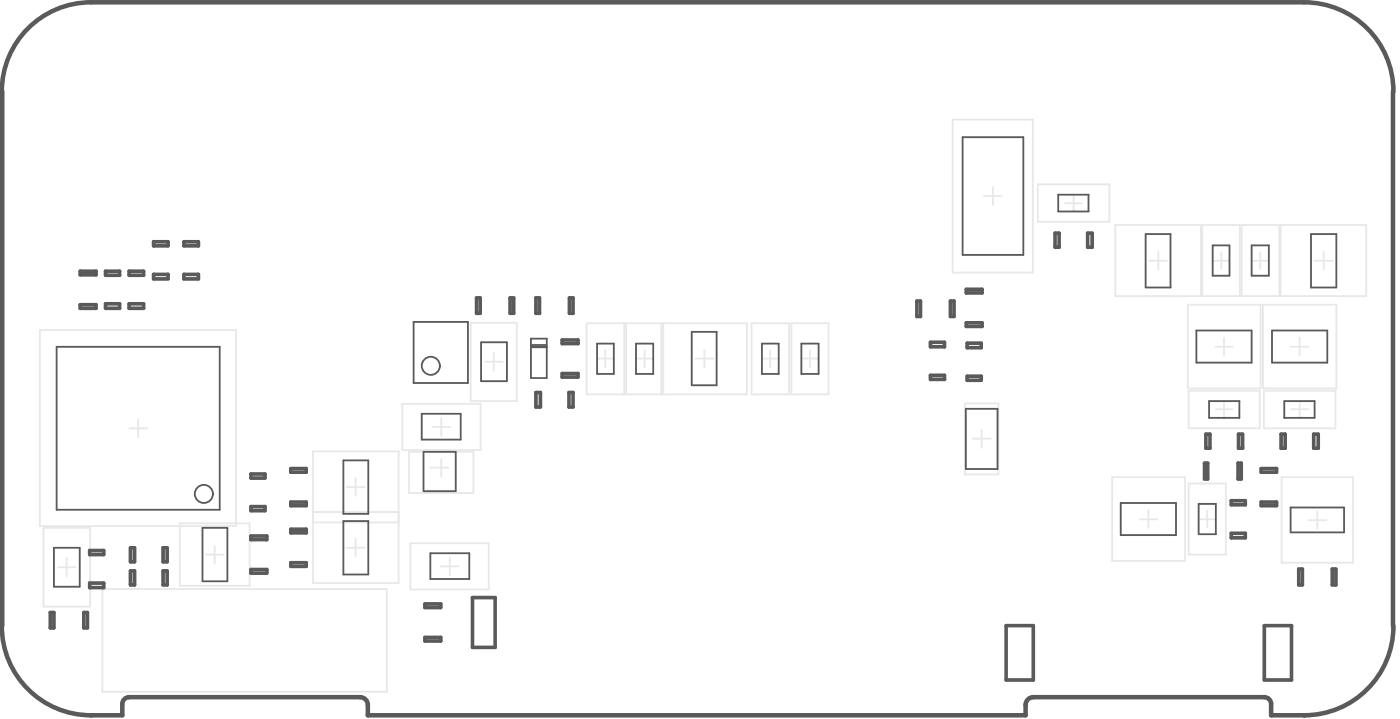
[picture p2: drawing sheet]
<svg xmlns="http://www.w3.org/2000/svg" width="131mm" height="67mm" viewBox="0 0 131 67" stroke-linecap="round" stroke-linejoin="round" font-family="sans-serif">
<g fill="none" stroke="#e8e8e8" stroke-width=".17">
<path d="M88.8 11.1h7.5v14.3h-7.5zM91.7 18.3h1.7M92.6 17.4v1.7M96.8 17.2h6.6v3.5h-6.6zM99.3 19h1.6M100.1 18.2v1.5M3.7 30.8h18.3v18.2h-18.3zM12 39.9h1.7M12.9 39.1v1.7M37.5 37.6h7.3v4.4h-7.3zM40.3 39.8h1.7M41.1 39v1.6"/>
<path d="M43.9 30.1h4.3v7.3h-4.3zM45.2 33.7h1.7M46 32.9v1.7M54.7 30.1h3.5v6.7h-3.5zM55.7 33.4h1.5M56.4 32.7v1.5M58.4 30.1h11.2v6.7h-11.2zM59.3 33.4h1.6M60.1 32.7v1.5M61.7 30.1v6.7M61.8 30.1v6.7M64.8 33.4h1.7"/>
<path d="M65.7 32.6v1.7M70.1 30.1h3.5v6.7h-3.5zM71 33.4h1.6M71.8 32.7v1.5M73.8 30.1h3.4v6.7h-3.4zM74.7 33.4h1.6M75.5 32.7v1.5M90 37.6h3.1v6.6h-3.1zM104 21h8v6.6h-8zM107.2 24.3h1.6M108 23.5v1.6M110.7 28.4h6.8v7.8h-6.8z"/>
<path d="M110.8 36.4h6.7v3.5h-6.7zM112.1 21h3.5v6.6h-3.5zM113.1 24.3h1.5M113.3 32.3h1.7M113.4 38.2h1.5M113.9 23.5v1.6M114.1 31.5v1.6M114.1 37.4v1.6M115.8 21h3.5v6.6h-3.5zM116.7 24.3h1.6M117.5 23.5v1.6M117.8 28.4h6.8v7.8h-6.8z"/>
<path d="M117.8 36.4h6.7v3.5h-6.7zM119.4 21h8v6.6h-8zM120.3 32.3h1.7M120.4 38.2h1.6M121.2 31.5v1.6M121.2 37.4v1.6M122.6 24.3h1.7M123.4 23.5v1.6M4.1 49.2h4.3v7.4h-4.3zM5.4 52.9h1.7M6.2 52v1.7M9.5 55v9.5h26.6v-9.5"/>
<path d="M9.5 54.9h26.6M16.8 48.8h6.5v5.8h-6.5zM19.2 51.7h1.7M20 50.9v1.6M29.2 42.1h8v12.3h-8zM29.2 48.7h8M29.2 47.7h8M32.3 51.1h1.7M32.3 45.4h1.7M33.2 44.6v1.6M33.2 50.2v1.7M38.1 42.1h6v3.9h-6z"/>
<path d="M38.3 50.6h7.3v4.3h-7.3zM40.1 43.6h1.7M41.1 52.8h1.7M41.1 42.8v1.6M41.9 52v1.6M90.7 40.9h1.7M91.5 40.1v1.6M103.7 44.5h6.8v7.8h-6.8zM106.3 48.4h1.6M107.1 47.6v1.6M110.8 45.1h3.5v6.6h-3.5zM111.8 48.4h1.6"/>
<path d="M112.6 47.6v1.6M119.5 44.5h6.7v8h-6.7zM122 48.5h1.7M122.8 47.6v1.7"/>
</g>
<g fill="none" stroke="#5a5a5a" stroke-width=".34">
<path d="M7.5 28.4h1.5v.3h-1.5zM7.5 25.3h1.5v.3h-1.5zM9.8 28.3h1.4v.4h-1.4zM9.8 25.3h1.4v.4h-1.4zM12 28.3h1.4v.4h-1.4zM12 25.3h1.4v.4h-1.4zM14.3 25.6h1.4v.4h-1.4zM14.3 22.5h1.4v.4h-1.4zM17.1 25.6h1.4v.4h-1.4zM17.1 22.5h1.4v.4h-1.4zM44.4 27.8h.4v1.4h-.4zM47.6 27.8h.3v1.4h-.3z"/>
<path d="M50 27.8h.3v1.4h-.3zM50 36.6h.4v1.3h-.4zM52.4 31.7h1.5v.3h-1.5zM52.4 34.8h1.5v.4h-1.5zM53 36.6h.4v1.3h-.4zM53.1 27.8h.3v1.4h-.3zM85.5 28.1h.3v1.4h-.3zM86.8 31.9h1.3v.4h-1.3zM86.8 35h1.3v.4h-1.3zM88.6 28.1h.3v1.4h-.3zM90.1 27h1.5v.3h-1.5zM90.1 30.1h1.5v.3h-1.5z"/>
<path d="M90.2 32h1.3v.4h-1.3zM90.2 35.1h1.3v.4h-1.3zM98.4 21.7h.3v1.3h-.3zM101.4 21.7h.4v1.3h-.4zM4.7 57.1h.3v1.4h-.3zM7.8 57.1h.4v1.4h-.4zM8.4 51.3h1.3v.4h-1.3zM8.4 54.4h1.3v.4h-1.3zM12.2 51.1h.3v1.3h-.3zM12.2 53.2h.3v1.3h-.3zM15.2 53.2h.4v1.3h-.4zM15.2 51.1h.4v1.3h-.4z"/>
<path d="M23.4 53.1h1.5v.3h-1.5zM23.4 44.2h1.3v.4h-1.3zM23.4 47.2h1.3v.4h-1.3zM23.4 50h1.5v.3h-1.5zM27.1 43.7h1.5v.3h-1.5zM27.1 46.8h1.5v.3h-1.5zM27.1 49.3h1.5v.4h-1.5zM27.1 52.5h1.5v.3h-1.5zM39.6 56.3h1.5v.3h-1.5zM39.6 59.4h1.5v.4h-1.5zM44.1 55.7h2.1v4.7h-2.1zM93.8 58.3h2.5v5.1h-2.5z"/>
<path d="M112.3 43.2h.3v1.5h-.3zM112.4 40.5h.4v1.3h-.4zM114.8 46.7h1.3v.4h-1.3zM114.8 49.7h1.3v.4h-1.3zM115.4 43.2h.3v1.5h-.3zM115.5 40.5h.4v1.3h-.4zM117.6 46.8h1.4v.3h-1.4zM117.6 43.7h1.4v.3h-1.4zM117.9 58.3h2.5v5.1h-2.5zM119.4 40.5h.4v1.3h-.4zM121.1 53.1h.3v1.4h-.3zM122.5 40.5h.4v1.3h-.4z"/>
<path d="M124.2 53.1h.4v1.4h-.4z"/>
</g>
<g fill="none" stroke="#5a5a5a" stroke-width=".17">
<path d="M89.7 12.8h5.7v11h-5.7zM98.7 18.2h2.8v1.5h-2.8zM5.3 32.3h15.2v15.2h-15.2zM38.6 30h5v5.7h-5zM39.3 38.6h3.7v2.4h-3.7zM44.9 31.9h2.4v3.6h-2.4zM49.5 31.6h1.5v3.6h-1.5zM49.5 32.2h1.5M49.5 32.4h1.5M49.5 32.3h1.5M55.7 32h1.5v2.9h-1.5zM59.3 32h1.6v2.9h-1.6z"/>
<path d="M64.5 30.9h2.3v5h-2.3zM71 32h1.6v2.9h-1.6zM74.7 32h1.6v2.9h-1.6zM90 38.1h3v5.6h-3zM106.8 21.8h2.3v5h-2.3zM111.5 30.8h5.2v3h-5.2zM112.7 37.4h2.9v1.6h-2.9zM113.1 22.9h1.5v2.8h-1.5zM116.7 22.9h1.6v2.8h-1.6zM118.6 30.8h5.1v3h-5.1zM119.7 37.4h2.9v1.6h-2.9zM122.2 21.8h2.4v5h-2.4z"/>
<path d="M5 51.1h2.4v3.6h-2.4zM18.9 49.2h2.3v5h-2.3zM32 42.9h2.3v5h-2.3zM32 48.6h2.3v5h-2.3zM39.5 42.1h3v3.7h-3zM40.1 51.6h3.7v2.4h-3.7zM104.5 46.9h5.1v3h-5.1zM111.8 47h1.6v2.8h-1.6zM120.3 47.3h5v2.3h-5z"/>
<circle cx="40.2" cy="34.1" r=".84"/>
<circle cx="19" cy="46" r=".84"/>
</g>
<path d="M8.5 66.7h.1M11.4 65.6v1.1M34.3 65.7v1M95.6 65.7v1M118.5 65.6v1.1" fill="none" stroke="#5a5a5a" stroke-width=".42"/>
<circle cx="121.6" cy="66.7" r=".21" fill="#5a5a5a"/>
<path d="M.2 8.5v49.8M8.5 .2h113.1M129.9 8.5v49.9M8.5 66.7h2.9M12 65h21.6M34.3 66.7h61.3M96.3 65h21.6M118.5 66.7h3.1" fill="none" stroke="#5a5a5a" stroke-width=".42"/>
<circle cx="11.4" cy="66.7" r=".21" fill="#5a5a5a"/>
<path d="M8.5 .2a8.3 8.3 0 0 0-8.3 8.3M121.6 .2a8.3 8.3 0 0 1 8.3 8.3M.2 58.4a8.3 8.3 0 0 0 8.3 8.3M129.9 58.4a8.3 8.3 0 0 1-8.3 8.3M12 65a.63 .63 0 0 0-.6 .6M33.6 65a.72 .72 0 0 1 .7 .7M96.3 65a.72 .72 0 0 0-.7 .7M117.9 65a.63 .63 0 0 1 .6 .6" fill="none" stroke="#5a5a5a" stroke-width=".42"/>
</svg>
